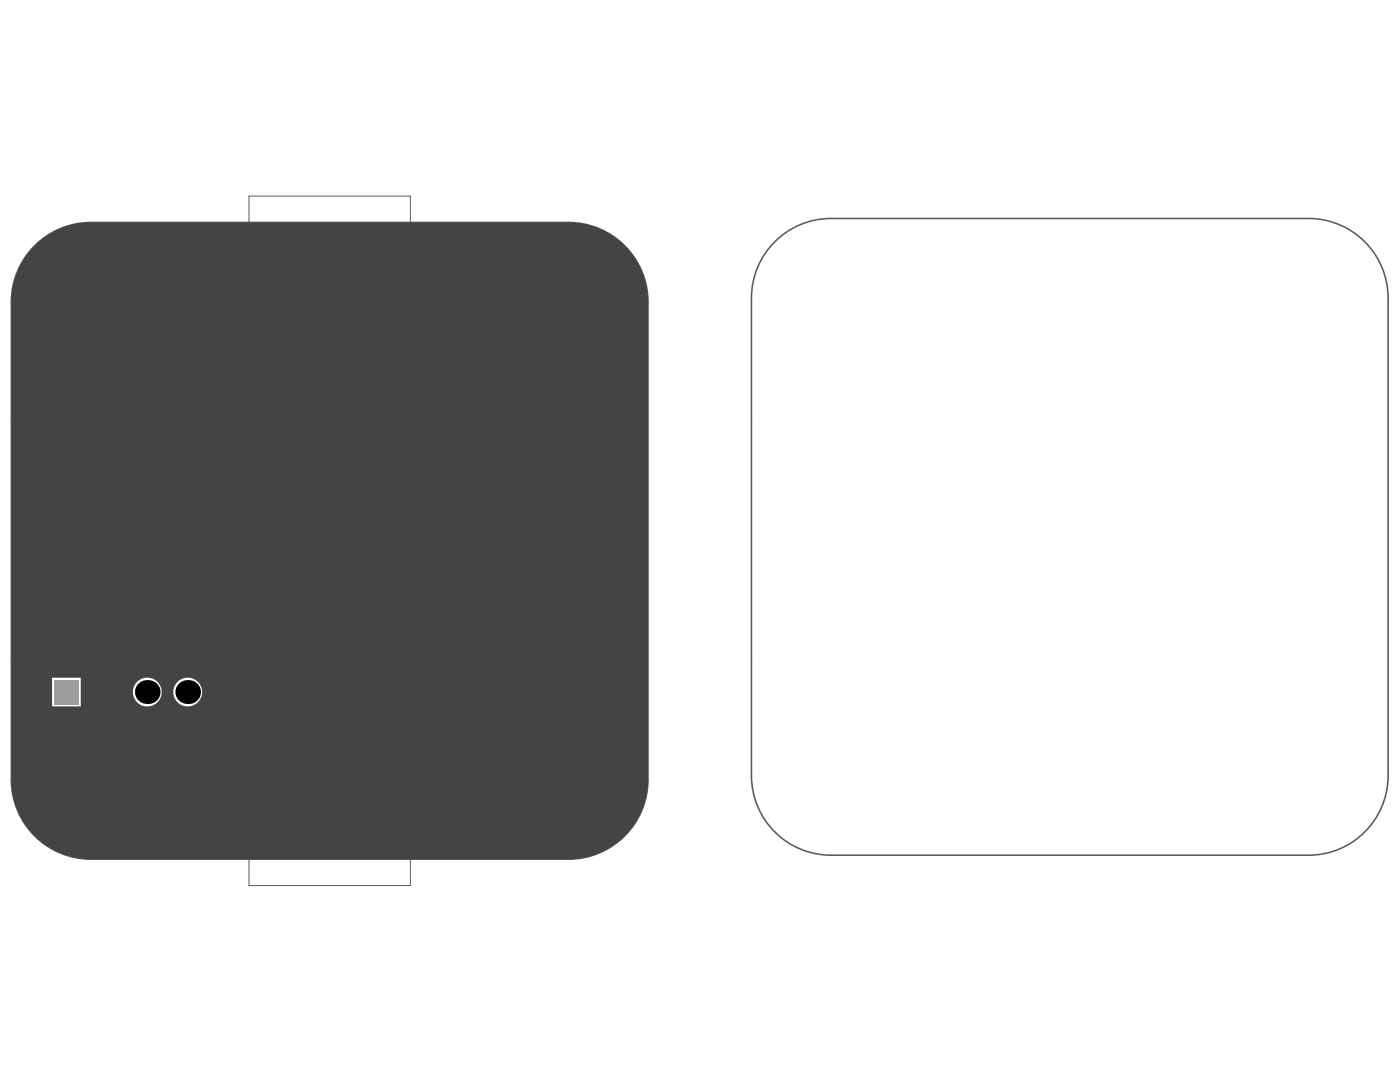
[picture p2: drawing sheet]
<svg xmlns="http://www.w3.org/2000/svg" width="279mm" height="216mm" viewBox="0 0 279 216" stroke-linecap="round" stroke-linejoin="round" font-family="sans-serif">
<path d="M49.7 39.1h32.2v25.1h-32.2zM25.6 80h24.8v22.5h-24.8zM81.7 84.1h15.9v15.9h-15.9zM7.9 133.3h34.9v9.5h-34.9zM96.4 121.7h27.7v23.2h-27.7zM49.7 151.6h32.2v25.1h-32.2z" fill="none" stroke="#5a5a5a" stroke-width=".2"/>
<g fill="none" stroke="#5a5a5a" stroke-width=".31">
<path d="M18.1 44.4a15.9 15.9 0 0 0-15.8 15.9M18.1 44.4h95.3M18.1 44.4l-15.8 15.9M113.4 44.4a15.9 15.9 0 0 1 15.9 15.9M113.4 44.4l15.9 15.9M154.6 48.2a15.8 15.8 0 0 1 11.3-4.6h95.2a15.9 15.9 0 0 1 15.9 15.9v95.3a15.9 15.9 0 0 1-15.9 15.8h-95.2a15.9 15.9 0 0 1-15.9-15.8v-95.3a15.8 15.8 0 0 1 4.6-11.3zM2.3 60.3v95.3M129.3 60.3v95.3M88 92h3.2M89.6 90.4v3.2M108.7 133.3h3.2M110.3 131.7v3.2"/>
<path d="M2.3 155.6a15.9 15.9 0 0 0 15.8 15.8M2.3 155.6l15.8 15.8M129.3 155.6a15.9 15.9 0 0 1-15.9 15.8M129.3 155.6l-15.9 15.8M18.1 171.4h95.3"/>
</g>
<path d="M69.8 76.8h9.5v13h-9.5zM89.8 78.8h5.3v2.7h-5.3zM9.4 85.5h9.5v17.8h-9.5zM55.1 98.5h7.1v14h-7.1zM65.5 93.8h7v14h-7zM101 84.6h2.7v5.3h-2.7zM101.1 92.9h2.4v4.6h-2.4zM30.1 108.3h4.7v2.4h-4.7zM66.9 114.2h12.1v6.4h-12.1zM53.4 122.7h24.8v21.3h-24.8zM82.9 132h3.9v7.4h-3.9z" fill="none" stroke="#5a5a5a" stroke-width=".63"/>
<g fill="#444">
<path d="M6.2 49.8a15.7 15.7 0 0 1 11.9-5.4h96.4a15.9 15.9 0 0 1 14.8 15.9v95.3a15.9 15.9 0 0 1-14.8 15.8h-96.4a15.8 15.8 0 0 1-15.8-15.8v-95.3a15.6 15.6 0 0 1 3.9-10.5zM34.6 138.1a2.89 2.89 0 0 0 5.7 0 2.89 2.89 0 0 0-5.7 0zM26.5 138.1a2.9 2.9 0 0 0 5.8 0 2.9 2.9 0 0 0-5.8 0zM10.4 135.2v5.8h5.7v-5.8z"/>
<circle cx="26.1" cy="109.5" r="2.02"/>
<circle cx="113.4" cy="60.3" r="6.4"/>
<circle cx="107.1" cy="85.7" r="1.59"/>
<circle cx="85.6" cy="80.1" r="1.59"/>
<circle cx="91.4" cy="90.3" r=".79"/>
<circle cx="87.9" cy="90.3" r=".79"/>
<circle cx="107.1" cy="92.8" r="1.59"/>
<circle cx="91.4" cy="93.8" r=".79"/>
<circle cx="113.4" cy="155.6" r="6.4"/>
<circle cx="88.8" cy="102.4" r="1.59"/>
<circle cx="87.9" cy="93.8" r=".79"/>
<circle cx="84.9" cy="142.9" r="2.02"/>
<circle cx="74.5" cy="83.3" r="1.59"/>
<circle cx="22.9" cy="92" r="2.02"/>
<circle cx="18.1" cy="60.3" r="6.4"/>
<circle cx="62.6" cy="117.4" r="2.02"/>
<circle cx="18.1" cy="155.6" r="6.4"/>
</g>
<path d="M10.8 135.6h4.9v5h-4.9z" fill-rule="evenodd" fill="#9e9e9e"/>
<circle cx="21.3" cy="138.1" r="2.43" fill="#444"/>
<g fill="#000">
<circle cx="29.4" cy="138.1" r="2.43"/>
<circle cx="37.5" cy="138.1" r="2.43"/>
</g>
<path d="M52.1 46.6v3.2M52.1 58.7v3.1M79.5 46.6v3.2M79.5 58.7v3.1M52.1 154v3.2M79.5 154v3.2M52.1 166.1v3.1M79.5 166.1v3.1" fill="none" stroke="#444" stroke-width="3.1"/>
</svg>
